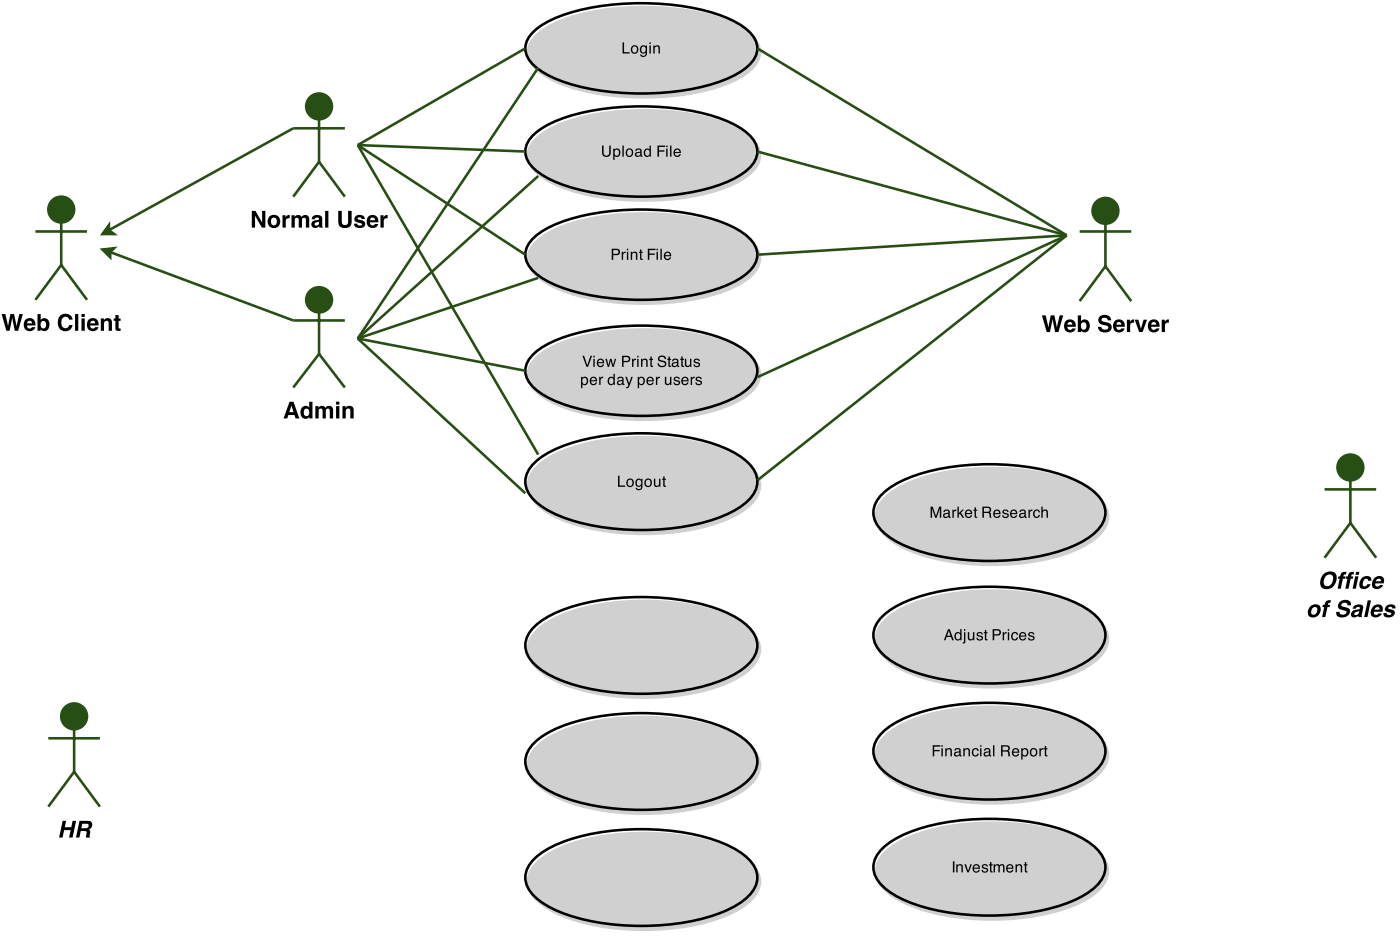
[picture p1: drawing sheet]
<svg xmlns="http://www.w3.org/2000/svg" width="210mm" height="140mm" viewBox="0 0 210 140" stroke-linecap="round" stroke-linejoin="round" font-family="sans-serif">
<circle cx="9.2" cy="31.4" r="1.93" fill="#274e13"/>
<g fill="none" stroke="#274e13" stroke-width=".39">
<path d="M5.3 34.6h7.7M9.2 33.3v6.4M9.2 39.7l-3.9 5.2M9.2 39.7l3.8 5.2"/>
<circle cx="9.2" cy="31.4" r="1.93"/>
</g>
<path d="M.2 47h.6l.4 1.8 .4-1.8h.5l.4 1.8 .4-1.8h.5l-.7 2.5h-.5l-.4-2-.4 2h-.4zM4.2 48.1l-.1 .3h.7a.37 .37 0 0 0-.2-.4 .37 .37 0 0 0-.4 .1zM3.8 47.9a.9 .9 0 0 1 1.1-.2 .9 .9 0 0 1 .4 1h-1.3a.4 .4 0 0 0 .3 .4 .4 .4 0 0 0 .5-.1h.5a.91 .91 0 0 1-1.2 .5 .91 .91 0 0 1-.5-1.2zM5.6 47h.5v.9a.75 .75 0 0 1 .9-.2 .75 .75 0 0 1 .4 .8 .77 .77 0 0 1-.4 .9 .77 .77 0 0 1-.9-.1v.2h-.5zM6.2 48.1a.57 .57 0 0 0-.1 .7 .57 .57 0 0 0 .6 .3 .58 .58 0 0 0 .2-.6 .58 .58 0 0 0-.6-.4zM9 47.3a1.09 1.09 0 0 1 1.1-.3 1.09 1.09 0 0 1 .8 .8h-.6a.58 .58 0 0 0-.6-.4 .58 .58 0 0 0-.5 .6 .72 .72 0 0 0 .1 .8 .72 .72 0 0 0 .8 .2l.2-.4h.6a1.13 1.13 0 0 1-1.3 .9 1.13 1.13 0 0 1-1-1.2l.1-.6zM11.2 47h.5v2.5h-.5zM12.2 47h.5v.4h-.5zM12.2 47.6h.5v1.9h-.5zM13.6 48.1l-.1 .3h.8a.37 .37 0 0 0-.3-.4 .37 .37 0 0 0-.4 .1zM13.3 47.9a.9 .9 0 0 1 1-.2 .9 .9 0 0 1 .5 1h-1.3a.4 .4 0 0 0 .3 .4 .4 .4 0 0 0 .4-.1h.5a.91 .91 0 0 1-1.2 .5 .91 .91 0 0 1-.5-1.2zM15.1 47.6h.5v.3a.65 .65 0 0 1 .7-.3 .65 .65 0 0 1 .5 .6v1.3h-.5v-1.1a.36 .36 0 0 0-.5-.4 .36 .36 0 0 0-.2 .5v1h-.5zM17.3 47.1h.5v.6h.3v.3h-.3v1.1h.3v.4h-.5a.33 .33 0 0 1-.3-.4v-1.1h-.3v-.3h.3z" fill-rule="evenodd" fill="#000"/>
<circle cx="11.1" cy="107.2" r="1.93" fill="#274e13"/>
<g fill="none" stroke="#274e13" stroke-width=".39">
<path d="M7.2 110.5h7.8M11.1 109.1v6.4M11.1 115.5l-3.9 5.2M11.1 115.5l3.9 5.2"/>
<circle cx="11.1" cy="107.2" r="1.93"/>
</g>
<path d="M9.4 122.8h.5l-.2 1h1l.2-1h.5l-.5 2.5h-.6l.3-1.1h-1l-.2 1.1h-.6zM12.3 123.3l-.1 .6a1.11 1.11 0 0 0 1-.1l.1-.4-.1-.1zM11.9 122.8h1.2a.66 .66 0 0 1 .7 .6 .66 .66 0 0 1-.5 .7 .76 .76 0 0 1 .1 1l.1 .2h-.6v-.9l-.8-.1-.2 1h-.5z" fill-rule="evenodd" fill="#000"/>
<circle cx="165.5" cy="31.5" r="1.93" fill="#274e13"/>
<g fill="none" stroke="#274e13" stroke-width=".39">
<path d="M161.6 34.6h7.7M165.5 33.5v6.3M165.5 39.8l-3.9 5.3M165.5 39.8l3.8 5.3"/>
<circle cx="165.5" cy="31.5" r="1.93"/>
</g>
<path d="M156 47.2h.5l.4 1.8 .4-1.8h.5l.4 1.8 .4-1.8h.5l-.7 2.5h-.5l-.4-2-.3 2h-.5zM159.9 48.3l-.1 .3h.7a.37 .37 0 0 0-.2-.4 .37 .37 0 0 0-.4 .1zM159.5 48a.9 .9 0 0 1 1.1-.1 .9 .9 0 0 1 .4 1h-1.2a.4 .4 0 0 0 .2 .4 .4 .4 0 0 0 .5-.2h.5a.91 .91 0 0 1-1.2 .6 .91 .91 0 0 1-.5-1.2zM161.3 47.2h.5v.9a.75 .75 0 0 1 .9-.2 .75 .75 0 0 1 .4 .8 .77 .77 0 0 1-.3 .9 .77 .77 0 0 1-1-.1v.2h-.5zM161.9 48.3a.57 .57 0 0 0-.1 .7 .57 .57 0 0 0 .6 .3 .58 .58 0 0 0 .2-.7 .58 .58 0 0 0-.6-.4zM164.6 47.3a1.04 1.04 0 0 1 1.7 .6h-.5a.5 .5 0 0 0-.4-.4 .5 .5 0 0 0-.5 .4l.1 .2 .7 .2a.77 .77 0 0 1 .7 .9 .77 .77 0 0 1-1 .6 .88 .88 0 0 1-1.1-.9h.5a.55 .55 0 0 0 .5 .4 .55 .55 0 0 0 .6-.3l-.1-.2a1.85 1.85 0 0 1-1.4-.7 .76 .76 0 0 1 .2-.8zM167.2 48.3l-.1 .3h.8a.37 .37 0 0 0-.3-.4 .37 .37 0 0 0-.4 .1zM166.8 48a.9 .9 0 0 1 1.1-.1 .9 .9 0 0 1 .5 1h-1.3a.4 .4 0 0 0 .3 .4 .4 .4 0 0 0 .4-.2h.5a.91 .91 0 0 1-1.2 .6 .91 .91 0 0 1-.5-1.2zM168.7 47.8h.4v.4a.59 .59 0 0 1 .6-.4v.5a.49 .49 0 0 0-.5 .5v.9h-.5zM169.8 47.8h.6l.4 1.4 .4-1.4h.5l-.7 1.9h-.5zM172.4 48.3l-.1 .3h.8a.37 .37 0 0 0-.3-.4 .37 .37 0 0 0-.4 .1zM172.1 48a.9 .9 0 0 1 1-.1 .9 .9 0 0 1 .5 1h-1.3a.4 .4 0 0 0 .3 .4 .4 .4 0 0 0 .4-.2h.5a.91 .91 0 0 1-1.1 .6 .91 .91 0 0 1-.6-1.2zM173.9 47.8h.4v.4a.59 .59 0 0 1 .7-.4v.5a.49 .49 0 0 0-.6 .5v.9h-.5z" fill-rule="evenodd" fill="#000"/>
<circle cx="202.1" cy="69.9" r="1.93" fill="#274e13"/>
<g fill="none" stroke="#274e13" stroke-width=".39">
<path d="M198.3 73.2h7.7M202.1 71.9v6.3M202.1 78.2l-3.8 5.3M202.1 78.2l3.9 5.3"/>
<circle cx="202.1" cy="69.9" r="1.93"/>
</g>
<g fill="#000">
<path d="M196.5 91a.58 .58 0 0 0 .1 1 .7 .7 0 0 0 .4-1.1h-.4zM196.2 90.7a.85 .85 0 0 1 1-.3 .85 .85 0 0 1 .5 1 1.09 1.09 0 0 1-1.8 .7 1.21 1.21 0 0 1 .3-1.4zM198.5 90l.3-.2h.4l-.1 .4a.26 .26 0 0 0-.2 0 .26 .26 0 0 0-.1 .3h.3l-.1 .3h-.3l-.3 1.5h-.5l.3-1.5h-.3l.1-.3h.3zM200.5 90.1a1.13 1.13 0 0 1 1.7 0v.5h-.5a.46 .46 0 0 0-.5-.4 .46 .46 0 0 0-.4 .4l.3 .2a.89 .89 0 0 1 1 .6 1.15 1.15 0 0 1-.8 1 1.15 1.15 0 0 1-1.3-.4v-.4h.5a.52 .52 0 0 0 .5 .4 .52 .52 0 0 0 .5-.5l-.6-.2a.63 .63 0 0 1-.6-.4 .63 .63 0 0 1 .2-.8zM202.8 91.7l-.1 .2a.46 .46 0 0 0 .6 0 .46 .46 0 0 0 .2-.5zM202.7 90.7a.88 .88 0 0 1 1.3 .1l-.2 1.3 .1 .2h-.6v-.2a.64 .64 0 0 1-1.1-.1 1.06 1.06 0 0 1 1.2-.8l.1-.2a.33 .33 0 0 0-.3-.2 .33 .33 0 0 0-.3 .3h-.5zM204.7 89.8h.5l-.5 2.5h-.5zM205.9 90.9l-.2 .3h.8a.33 .33 0 0 0-.2-.4 .33 .33 0 0 0-.4 .1zM205.6 90.7a.79 .79 0 0 1 1-.2 .79 .79 0 0 1 .3 1h-1.2v.3l.1 .2h.3l.2-.2h.5a.88 .88 0 0 1-1.3 .5 .88 .88 0 0 1-.1-1.4zM207.4 90.7a.88 .88 0 0 1 1.5 .1v.2h-.5a.28 .28 0 0 0-.3-.2 .28 .28 0 0 0-.3 .3 .84 .84 0 0 1 1 .7 1 1 0 0 1-1.7 .3v-.4h.5a.36 .36 0 0 0 .3 .3 .36 .36 0 0 0 .4-.2l-.7-.3a.44 .44 0 0 1-.3-.3 .44 .44 0 0 1 .1-.5z" fill-rule="evenodd"/>
<path d="M198.5 86.2a.97 .97 0 0 0 0 1.5 1.03 1.03 0 0 0 .9-.5 1.03 1.03 0 0 0 0-1.1l-.6-.1zM198 86a1.24 1.24 0 0 1 2 0 1.57 1.57 0 0 1-.4 1.7 1.57 1.57 0 0 1-1.6 .3 1.45 1.45 0 0 1 0-2zM200.8 85.7l.3-.1h.4l-.1 .4a.26 .26 0 0 0-.2 0 .26 .26 0 0 0-.1 .3h.3l-.1 .3h-.3l-.3 1.5h-.5l.3-1.5h-.2v-.3h.3zM202 85.7l.3-.1h.4l-.1 .4a.26 .26 0 0 0-.3 0 .26 .26 0 0 0-.1 .3h.4l-.1 .3h-.3l-.4 1.5h-.4l.3-1.5h-.3l.1-.3h.2zM203 85.6h.5l-.1 .4h-.5zM202.8 86.2h.5l-.4 1.9h-.4zM203.9 86.5a.81 .81 0 0 1 1.4 .2v.2h-.5a.36 .36 0 0 0-.4-.3 .36 .36 0 0 0-.3 .4l-.1 .2a.36 .36 0 0 0 .2 .5 .36 .36 0 0 0 .4-.3h.5a.97 .97 0 0 1-1.5 .5l-.1-.7zM206.1 86.7l-.2 .3h.8a.33 .33 0 0 0-.2-.4 .33 .33 0 0 0-.4 .1zM205.8 86.4a.79 .79 0 0 1 1-.1 .79 .79 0 0 1 .3 1h-1.3v.2l.2 .2h.3l.2-.2h.5a.88 .88 0 0 1-1.3 .5 .88 .88 0 0 1-.1-1.4z" fill-rule="evenodd"/>
</g>
<path d="M80 5.5a14.6 14.6 0 0 1 7.1-3.4 39.8 39.8 0 0 1 21.6 .9 9.7 9.7 0 0 1 4.6 3.3 2.98 2.98 0 0 1-.6 3.8 14.6 14.6 0 0 1-7 3.4 39.8 39.8 0 0 1-21.6-.9 9.7 9.7 0 0 1-4.6-3.2 2.98 2.98 0 0 1 .5-3.9z" fill="#d0d0d0"/>
<path d="M80 5.5a14.6 14.6 0 0 1 7.1-3.4 39.8 39.8 0 0 1 21.6 .9 9.7 9.7 0 0 1 4.6 3.3 2.98 2.98 0 0 1-.6 3.8 14.6 14.6 0 0 1-7 3.4 39.8 39.8 0 0 1-21.6-.9 9.7 9.7 0 0 1-4.6-3.2 2.98 2.98 0 0 1 .5-3.9z" fill="none" stroke="#d0d0d0" stroke-width=".39"/>
<path d="M79.6 5a14.6 14.6 0 0 1 7.1-3.5 39.8 39.8 0 0 1 21.6 1 9.7 9.7 0 0 1 4.6 3.2 2.98 2.98 0 0 1-.6 3.8 14.6 14.6 0 0 1-7 3.4 39.8 39.8 0 0 1-21.6-.9 9.7 9.7 0 0 1-4.6-3.2 2.98 2.98 0 0 1 .5-3.8z" fill="none" stroke="#000" stroke-width=".39"/>
<path d="M93.2 6.3h.2v1.5h.8v.2h-1zM94.7 7.1v.1a.41 .41 0 0 0 .3 .7 .41 .41 0 0 0 .3-.7 .33 .33 0 0 0-.2-.3 .33 .33 0 0 0-.4 .2zM94.6 6.9a.59 .59 0 0 1 .8 .1 .59 .59 0 0 1-.1 .9 .59 .59 0 0 1-.8-.1l-.1-.6zM95.9 6.9a.45 .45 0 0 1 .7 .1v-.2h.2v1.1a.53 .53 0 0 1-.4 .6 .53 .53 0 0 1-.6-.3h.2l.3 .2a.38 .38 0 0 0 .3-.6 .52 .52 0 0 1-.7 .1 .52 .52 0 0 1-.1-.7zM96.1 7a.44 .44 0 0 0-.1 .5 .44 .44 0 0 0 .5 .3 .44 .44 0 0 0 .2-.5 .44 .44 0 0 0-.6-.3zM97.2 6.8h.2v1.2h-.2zM97.2 6.3h.2v.3h-.2zM97.8 6.8h.2v.2a.43 .43 0 0 1 .5-.2 .43 .43 0 0 1 .3 .4v.8h-.2v-.8a.3 .3 0 0 0-.4-.2 .3 .3 0 0 0-.2 .4v.6h-.2z" fill-rule="evenodd" fill="#000"/>
<path d="M80 21a14.6 14.6 0 0 1 7.1-3.5 39.8 39.8 0 0 1 21.6 1 9.7 9.7 0 0 1 4.6 3.2 2.98 2.98 0 0 1-.6 3.8 14.6 14.6 0 0 1-7 3.5 39.8 39.8 0 0 1-21.6-1 9.7 9.7 0 0 1-4.6-3.2 2.98 2.98 0 0 1 .5-3.8z" fill="#d0d0d0"/>
<path d="M80 21a14.6 14.6 0 0 1 7.1-3.5 39.8 39.8 0 0 1 21.6 1 9.7 9.7 0 0 1 4.6 3.2 2.98 2.98 0 0 1-.6 3.8 14.6 14.6 0 0 1-7 3.5 39.8 39.8 0 0 1-21.6-1 9.7 9.7 0 0 1-4.6-3.2 2.98 2.98 0 0 1 .5-3.8z" fill="none" stroke="#d0d0d0" stroke-width=".39"/>
<path d="M79.6 20.4a14.6 14.6 0 0 1 7.1-3.4 39.8 39.8 0 0 1 21.6 .9 9.7 9.7 0 0 1 4.6 3.2 2.98 2.98 0 0 1-.6 3.8 14.6 14.6 0 0 1-7 3.5 39.8 39.8 0 0 1-21.6-1 9.7 9.7 0 0 1-4.6-3.2 2.98 2.98 0 0 1 .5-3.8z" fill="none" stroke="#000" stroke-width=".39"/>
<path d="M90.1 21.8h.2v1a.43 .43 0 0 0 .5 .5 .43 .43 0 0 0 .4-.5v-1h.2v.9a.66 .66 0 0 1-.6 .8 .66 .66 0 0 1-.7-.8zM92.1 22.4a.47 .47 0 0 0-.1 .6 .47 .47 0 0 0 .4 .3 .45 .45 0 0 0 .2-.6 .45 .45 0 0 0-.5-.3zM91.8 22.2h.2v.2a.53 .53 0 0 1 .7-.1 .53 .53 0 0 1 .1 .8 .47 .47 0 0 1-.3 .4 .47 .47 0 0 1-.5-.2v.6h-.2zM93.2 21.8h.2v1.6h-.2zM93.9 22.5v.2a.41 .41 0 0 0 .3 .6 .41 .41 0 0 0 .4-.6 .33 .33 0 0 0-.3-.3 .33 .33 0 0 0-.4 .1zM93.8 22.4a.59 .59 0 0 1 .8 .1 .59 .59 0 0 1 0 .8 .59 .59 0 0 1-.9-.1v-.5zM95.3 23l-.1 .1a.31 .31 0 0 0 .5 .2 .31 .31 0 0 0 .1-.5zM95.2 22.3l.4-.1a.39 .39 0 0 1 .4 .3v.8h.2v.1l-.1 .1a.34 .34 0 0 0-.6 0 .37 .37 0 0 1-.5-.3 .37 .37 0 0 1 .4-.4l.4-.1a.27 .27 0 0 0-.2-.3 .27 .27 0 0 0-.3 .2h-.2zM96.7 22.5l-.1 .4a.34 .34 0 0 0 .2 .4 .34 .34 0 0 0 .4-.3v-.2a.35 .35 0 0 0-.4-.4zM96.6 22.3l.4-.1 .2 .2v-.6h.2v1.6h-.2v-.1a.53 .53 0 0 1-.7 .1 .53 .53 0 0 1-.1-.7zM98.4 21.8h1.2v.2h-1v.5h.9v.2h-.9v.7h-.2zM99.7 22.2h.2v1.2h-.2zM99.7 21.8h.2v.2h-.2zM100.3 21.8h.2v1.6h-.2zM101 22.4a.55 .55 0 0 1 .6-.1 .55 .55 0 0 1 .3 .6h-.9a.35 .35 0 0 0 .3 .4 .35 .35 0 0 0 .4-.2h.2a.59 .59 0 0 1-.9 .3 .59 .59 0 0 1-.1-.9zM101.1 22.5l-.1 .2h.7v-.1a.32 .32 0 0 0-.6-.1z" fill-rule="evenodd" fill="#000"/>
<path d="M80 36.4a14.6 14.6 0 0 1 7.1-3.4 39.8 39.8 0 0 1 21.6 .9 9.7 9.7 0 0 1 4.6 3.2 2.98 2.98 0 0 1-.6 3.9 14.6 14.6 0 0 1-7 3.4 39.8 39.8 0 0 1-21.6-.9 9.7 9.7 0 0 1-4.6-3.3 2.98 2.98 0 0 1 .5-3.8z" fill="#d0d0d0"/>
<path d="M80 36.4a14.6 14.6 0 0 1 7.1-3.4 39.8 39.8 0 0 1 21.6 .9 9.7 9.7 0 0 1 4.6 3.2 2.98 2.98 0 0 1-.6 3.9 14.6 14.6 0 0 1-7 3.4 39.8 39.8 0 0 1-21.6-.9 9.7 9.7 0 0 1-4.6-3.3 2.98 2.98 0 0 1 .5-3.8z" fill="none" stroke="#d0d0d0" stroke-width=".39"/>
<path d="M79.6 35.8a14.6 14.6 0 0 1 7.1-3.4 39.8 39.8 0 0 1 21.6 .9 9.7 9.7 0 0 1 4.6 3.3 2.98 2.98 0 0 1-.6 3.8 14.6 14.6 0 0 1-7 3.4 39.8 39.8 0 0 1-21.6-.9 9.7 9.7 0 0 1-4.6-3.2 2.98 2.98 0 0 1 .5-3.9z" fill="none" stroke="#000" stroke-width=".39"/>
<path d="M91.6 37.2h.7a.48 .48 0 0 1 .5 .5 .48 .48 0 0 1-.5 .5h-.5v.7h-.2zM91.8 37.4v.6h.4a.29 .29 0 0 0 .4-.3 .29 .29 0 0 0-.4-.3zM93.1 37.7h.2v.2l.2-.2 .2-.1v.3a.32 .32 0 0 0-.4 .3v.7h-.2zM93.8 37.7h.2v1.2h-.2zM93.8 37.2h.2v.3h-.2zM94.4 37.7h.2v.1a.43 .43 0 0 1 .5-.1 .43 .43 0 0 1 .3 .4v.8h-.2v-.8a.3 .3 0 0 0-.4-.3 .3 .3 0 0 0-.2 .4v.7h-.2zM95.8 37.3h.2v.4h.2v.1h-.2v.8l.2 .1v.2a.29 .29 0 0 1-.4-.3v-.8h-.2v-.1h.2zM97 37.2h1.1v.2h-.9v.5h.8v.2h-.8v.8h-.2zM98.3 37.7h.2v1.2h-.2zM98.3 37.2h.2v.3h-.2zM98.9 37.2h.2v1.7h-.2zM99.5 37.8a.55 .55 0 0 1 .7-.1 .55 .55 0 0 1 .3 .6h-.9a.35 .35 0 0 0 .2 .4 .35 .35 0 0 0 .4-.2h.2a.59 .59 0 0 1-.8 .4 .59 .59 0 0 1-.2-.9zM99.7 37.9l-.1 .3h.7l-.1-.1a.32 .32 0 0 0-.5-.2z" fill-rule="evenodd" fill="#000"/>
<path d="M80 53.8a14.6 14.6 0 0 1 7.1-3.4 39.8 39.8 0 0 1 21.6 .9 9.7 9.7 0 0 1 4.6 3.2 2.98 2.98 0 0 1-.6 3.8 14.6 14.6 0 0 1-7 3.5 39.8 39.8 0 0 1-21.6-1 9.7 9.7 0 0 1-4.6-3.2 2.98 2.98 0 0 1 .5-3.8z" fill="#d0d0d0"/>
<path d="M80 53.8a14.6 14.6 0 0 1 7.1-3.4 39.8 39.8 0 0 1 21.6 .9 9.7 9.7 0 0 1 4.6 3.2 2.98 2.98 0 0 1-.6 3.8 14.6 14.6 0 0 1-7 3.5 39.8 39.8 0 0 1-21.6-1 9.7 9.7 0 0 1-4.6-3.2 2.98 2.98 0 0 1 .5-3.8z" fill="none" stroke="#d0d0d0" stroke-width=".39"/>
<path d="M79.6 53.2a14.6 14.6 0 0 1 7.1-3.4 39.8 39.8 0 0 1 21.6 .9 9.7 9.7 0 0 1 4.6 3.2 2.98 2.98 0 0 1-.6 3.9 14.6 14.6 0 0 1-7 3.4 39.8 39.8 0 0 1-21.6-.9 9.7 9.7 0 0 1-4.6-3.3 2.98 2.98 0 0 1 .5-3.8z" fill="none" stroke="#000" stroke-width=".39"/>
<g fill="#000">
<path d="M87.2 53.2h.2l.5 1.4 .5-1.4h.2l-.6 1.7h-.2zM88.8 53.7h.2v1.2h-.2zM88.8 53.2h.2v.3h-.2zM89.5 53.8a.55 .55 0 0 1 .7-.1 .55 .55 0 0 1 .2 .7h-.9a.35 .35 0 0 0 .3 .4 .35 .35 0 0 0 .4-.3h.2a.59 .59 0 0 1-.8 .4 .59 .59 0 0 1-.2-.9zM89.6 53.9l-.1 .3h.7v-.1a.32 .32 0 0 0-.6-.2zM90.6 53.7h.2l.3 .9 .2-.9h.2l.3 .9 .2-.9h.2l-.3 1.2h-.2l-.3-.9-.2 .9h-.2zM93.1 53.2h.8a.48 .48 0 0 1 .4 .5 .48 .48 0 0 1-.4 .5h-.6v.7h-.2zM93.3 53.4v.6h.5a.29 .29 0 0 0 .3-.3 .29 .29 0 0 0-.3-.3zM94.6 53.7h.2v.2l.2-.2h.2v.2a.32 .32 0 0 0-.4 .3v.7h-.2zM95.4 53.7h.2v1.2h-.2zM95.4 53.2h.2v.3h-.2zM96 53.7h.1v.2a.43 .43 0 0 1 .5-.2 .43 .43 0 0 1 .3 .4v.8h-.2v-.8a.3 .3 0 0 0-.3-.2 .3 .3 0 0 0-.2 .4v.6h-.2zM97.3 53.3h.2v.4h.2v.2h-.2v.7l.2 .1v.2a.29 .29 0 0 1-.4-.2v-.8h-.1v-.2h.1zM98.6 53.3a.65 .65 0 0 1 1.1 .4h-.2a.39 .39 0 0 0-.4-.3 .39 .39 0 0 0-.4 .4l.4 .1a.52 .52 0 0 1 .6 .6 .52 .52 0 0 1-.6 .4h-.4l-.2-.2-.1-.3h.2a.44 .44 0 0 0 .5 .4 .44 .44 0 0 0 .4-.4l-.6-.3a.44 .44 0 0 1-.4-.3 .44 .44 0 0 1 .1-.5zM100 53.3h.3v.4h.1v.2h-.1v.7l.1 .1v.2a.29 .29 0 0 1-.4-.2v-.8h-.1v-.2h.1zM100.8 54.5l-.1 .1a.31 .31 0 0 0 .5 .1 .31 .31 0 0 0 .1-.4zM100.7 53.7h.4a.39 .39 0 0 1 .4 .3v.7l.2 .1v.1h-.1a.34 .34 0 0 0-.6 0 .37 .37 0 0 1-.5-.3 .37 .37 0 0 1 .4-.4l.4-.1a.27 .27 0 0 0-.2-.3 .27 .27 0 0 0-.3 .3h-.2zM102 53.3h.2v.4h.2v.2h-.2v.7l.2 .1v.2a.29 .29 0 0 1-.4-.2v-.8h-.2v-.2h.2zM102.5 53.7h.2v.9l.2 .1a.39 .39 0 0 0 .4-.4v-.6h.2v1.2h-.2v-.2a.42 .42 0 0 1-.5 .2 .42 .42 0 0 1-.3-.4zM103.9 53.8l.4-.1h.3l.1 .3h-.1a.26 .26 0 0 0-.3-.2 .26 .26 0 0 0-.3 .3h.1a.57 .57 0 0 1 .7 .6 .53 .53 0 0 1-.6 .2 .53 .53 0 0 1-.4-.4h.2a.29 .29 0 0 0 .3 .3 .29 .29 0 0 0 .3-.3h-.1a.58 .58 0 0 1-.6-.6z" fill-rule="evenodd"/>
<path d="M87.3 56.6a.47 .47 0 0 0-.1 .5 .47 .47 0 0 0 .4 .3 .45 .45 0 0 0 .2-.5 .45 .45 0 0 0-.5-.3zM87 56.4h.2v.2a.53 .53 0 0 1 .7-.1 .53 .53 0 0 1 .1 .7 .47 .47 0 0 1-.3 .4 .47 .47 0 0 1-.5-.1v.6h-.2zM88.4 56.5a.55 .55 0 0 1 .7-.1 .55 .55 0 0 1 .3 .7h-.9a.35 .35 0 0 0 .2 .4 .35 .35 0 0 0 .5-.3h.2a.59 .59 0 0 1-.9 .4 .59 .59 0 0 1-.2-.9zM88.6 56.6l-.1 .3h.7l-.1-.1a.32 .32 0 0 0-.5-.2zM89.7 56.4h.2v.2l.2-.2h.2v.2a.32 .32 0 0 0-.4 .3v.7h-.2zM91.3 56.7l-.1 .3a.34 .34 0 0 0 .2 .4 .34 .34 0 0 0 .4-.2v-.2a.35 .35 0 0 0-.4-.4zM91.2 56.5l.4-.1 .2 .1v-.6h.2v1.7h-.2v-.2a.53 .53 0 0 1-.7 .1 .53 .53 0 0 1-.1-.7zM92.6 57.2l-.1 .1a.31 .31 0 0 0 .5 .1 .31 .31 0 0 0 .1-.4zM92.5 56.4h.4a.39 .39 0 0 1 .4 .3v.7l.2 .1v.1h-.1a.34 .34 0 0 0-.6 0 .37 .37 0 0 1-.5-.3 .37 .37 0 0 1 .4-.4l.4-.1a.27 .27 0 0 0-.2-.3 .27 .27 0 0 0-.3 .3h-.2zM93.6 56.4h.2l.4 1 .3-1h.2l-.5 1.3a.4 .4 0 0 1-.5 .4v-.2h.2l.2-.3zM95.8 56.6a.47 .47 0 0 0-.2 .5 .47 .47 0 0 0 .5 .3 .45 .45 0 0 0 .2-.5 .45 .45 0 0 0-.5-.3zM95.5 56.4h.2v.2a.53 .53 0 0 1 .7-.1 .53 .53 0 0 1 .1 .7 .47 .47 0 0 1-.3 .4 .47 .47 0 0 1-.5-.1v.6h-.2zM96.9 56.5a.55 .55 0 0 1 .7-.1 .55 .55 0 0 1 .3 .7h-.9a.35 .35 0 0 0 .2 .4 .35 .35 0 0 0 .4-.3h.2a.59 .59 0 0 1-.8 .4 .59 .59 0 0 1-.2-.9zM97.1 56.6l-.1 .3h.6v-.1a.32 .32 0 0 0-.5-.2zM98.2 56.4h.2v.2l.2-.2h.2v.2a.32 .32 0 0 0-.4 .3v.7h-.2zM99.5 56.4h.2v.9l.3 .2a.39 .39 0 0 0 .3-.5v-.6h.2v1.2h-.2v-.2a.42 .42 0 0 1-.5 .2 .42 .42 0 0 1-.3-.4zM101 56.5l.3-.1h.3l.2 .3h-.2a.26 .26 0 0 0-.3-.2 .26 .26 0 0 0-.2 .3 .57 .57 0 0 1 .7 .6 .53 .53 0 0 1-.6 .2 .53 .53 0 0 1-.4-.4h.2a.29 .29 0 0 0 .3 .3 .29 .29 0 0 0 .3-.3h-.1a.58 .58 0 0 1-.6-.6zM102.1 56.5a.55 .55 0 0 1 .7-.1 .55 .55 0 0 1 .3 .7h-.9a.35 .35 0 0 0 .2 .4 .35 .35 0 0 0 .5-.3h.2a.59 .59 0 0 1-.9 .4 .59 .59 0 0 1-.2-.9zM102.3 56.6l-.1 .3h.7l-.1-.1a.32 .32 0 0 0-.5-.2zM103.4 56.4h.2v.2l.2-.2h.2v.2a.32 .32 0 0 0-.4 .3v.7h-.2zM104.2 56.5l.4-.1h.3l.1 .3h-.2a.26 .26 0 0 0-.2-.2 .26 .26 0 0 0-.3 .3h.1a.57 .57 0 0 1 .6 .6 .53 .53 0 0 1-.5 .2 .53 .53 0 0 1-.4-.4h.2a.29 .29 0 0 0 .3 .3 .29 .29 0 0 0 .3-.3h-.1a.58 .58 0 0 1-.7-.6z" fill-rule="evenodd"/>
</g>
<path d="M80.6 69.7a16.4 16.4 0 0 1 7-3.3 37.8 37.8 0 0 1 20.4 .9 9.7 9.7 0 0 1 5.3 3.8 3.6 3.6 0 0 1-1.1 4.5 16.4 16.4 0 0 1-7.1 3.3 37.8 37.8 0 0 1-20.4-.9 9.7 9.7 0 0 1-5.3-3.8 3.6 3.6 0 0 1 1.2-4.5z" fill="#d0d0d0"/>
<path d="M80.6 69.7a16.4 16.4 0 0 1 7-3.3 37.8 37.8 0 0 1 20.4 .9 9.7 9.7 0 0 1 5.3 3.8 3.6 3.6 0 0 1-1.1 4.5 16.4 16.4 0 0 1-7.1 3.3 37.8 37.8 0 0 1-20.4-.9 9.7 9.7 0 0 1-5.3-3.8 3.6 3.6 0 0 1 1.2-4.5z" fill="none" stroke="#d0d0d0" stroke-width=".39"/>
<path d="M80.2 69.1a16.4 16.4 0 0 1 7-3.3 37.8 37.8 0 0 1 20.4 .9 9.7 9.7 0 0 1 5.4 3.8 3.6 3.6 0 0 1-1.2 4.6 16.4 16.4 0 0 1-7 3.2 37.8 37.8 0 0 1-20.4-.9 9.7 9.7 0 0 1-5.4-3.8 3.6 3.6 0 0 1 1.2-4.5z" fill="none" stroke="#000" stroke-width=".39"/>
<path d="M92.5 71.2h.2v1.4h.9v.2h-1.1zM94 71.9v.2a.41 .41 0 0 0 .3 .6 .41 .41 0 0 0 .3-.6 .33 .33 0 0 0-.2-.3 .33 .33 0 0 0-.4 .1zM93.9 71.8a.59 .59 0 0 1 .8 .1 .59 .59 0 0 1 0 .8 .59 .59 0 0 1-.9-.1v-.5zM95.2 71.8a.45 .45 0 0 1 .8 0v-.2h.2v1.1a.53 .53 0 0 1-.4 .6 .53 .53 0 0 1-.7-.3h.2l.3 .2a.38 .38 0 0 0 .4-.5 .52 .52 0 0 1-.7 .1 .52 .52 0 0 1-.2-.7zM95.5 71.8a.44 .44 0 0 0-.2 .6 .44 .44 0 0 0 .5 .2 .44 .44 0 0 0 .2-.5 .44 .44 0 0 0-.5-.3zM96.7 71.9v.2a.41 .41 0 0 0 .3 .6 .41 .41 0 0 0 .4-.6 .33 .33 0 0 0-.3-.3 .33 .33 0 0 0-.4 .1zM96.6 71.8a.59 .59 0 0 1 .8 .1 .59 .59 0 0 1 0 .8 .59 .59 0 0 1-.9-.1v-.5zM97.9 71.6h.2v.9l.2 .2a.39 .39 0 0 0 .3-.5v-.6h.3v1.2h-.2v-.1a.42 .42 0 0 1-.5 .2 .42 .42 0 0 1-.3-.4zM99.3 71.3h.2v.3h.2v.2h-.2v.8l.2 .1v.1a.29 .29 0 0 1-.4-.2v-.8h-.2v-.2h.2z" fill-rule="evenodd" fill="#000"/>
<path d="M80.6 94.2a16.4 16.4 0 0 1 7-3.3 37.8 37.8 0 0 1 20.4 .9 9.7 9.7 0 0 1 5.3 3.8 3.6 3.6 0 0 1-1.1 4.5 16.4 16.4 0 0 1-7.1 3.3 37.8 37.8 0 0 1-20.4-.9 9.7 9.7 0 0 1-5.3-3.8 3.6 3.6 0 0 1 1.2-4.5z" fill="#d0d0d0"/>
<path d="M80.6 94.2a16.4 16.4 0 0 1 7-3.3 37.8 37.8 0 0 1 20.4 .9 9.7 9.7 0 0 1 5.3 3.8 3.6 3.6 0 0 1-1.1 4.5 16.4 16.4 0 0 1-7.1 3.3 37.8 37.8 0 0 1-20.4-.9 9.7 9.7 0 0 1-5.3-3.8 3.6 3.6 0 0 1 1.2-4.5z" fill="none" stroke="#d0d0d0" stroke-width=".39"/>
<path d="M80.2 93.6a16.4 16.4 0 0 1 7-3.3 37.8 37.8 0 0 1 20.4 .9 9.7 9.7 0 0 1 5.4 3.8 3.6 3.6 0 0 1-1.2 4.6 16.4 16.4 0 0 1-7 3.2 37.8 37.8 0 0 1-20.4-.9 9.7 9.7 0 0 1-5.4-3.8 3.6 3.6 0 0 1 1.2-4.5z" fill="none" stroke="#000" stroke-width=".39"/>
<path d="M80.6 111.5a16.4 16.4 0 0 1 7-3.2 37.8 37.8 0 0 1 20.4 .8 9.7 9.7 0 0 1 5.3 3.9 3.6 3.6 0 0 1-1.1 4.5 16.4 16.4 0 0 1-7.1 3.3 37.8 37.8 0 0 1-20.4-.9 9.7 9.7 0 0 1-5.3-3.8 3.6 3.6 0 0 1 1.2-4.6z" fill="#d0d0d0"/>
<path d="M80.6 111.5a16.4 16.4 0 0 1 7-3.2 37.8 37.8 0 0 1 20.4 .8 9.7 9.7 0 0 1 5.3 3.9 3.6 3.6 0 0 1-1.1 4.5 16.4 16.4 0 0 1-7.1 3.3 37.8 37.8 0 0 1-20.4-.9 9.7 9.7 0 0 1-5.3-3.8 3.6 3.6 0 0 1 1.2-4.6z" fill="none" stroke="#d0d0d0" stroke-width=".39"/>
<path d="M80.2 111a16.4 16.4 0 0 1 7-3.3 37.8 37.8 0 0 1 20.4 .9 9.7 9.7 0 0 1 5.4 3.8 3.6 3.6 0 0 1-1.2 4.5 16.4 16.4 0 0 1-7 3.3 37.8 37.8 0 0 1-20.4-.9 9.7 9.7 0 0 1-5.4-3.8 3.6 3.6 0 0 1 1.2-4.5z" fill="none" stroke="#000" stroke-width=".39"/>
<path d="M80.6 128.9a16.4 16.4 0 0 1 7-3.3 37.8 37.8 0 0 1 20.4 .9 9.7 9.7 0 0 1 5.3 3.8 3.6 3.6 0 0 1-1.1 4.6 16.4 16.4 0 0 1-7.1 3.2 37.8 37.8 0 0 1-20.4-.8 9.7 9.7 0 0 1-5.3-3.9 3.6 3.6 0 0 1 1.2-4.5z" fill="#d0d0d0"/>
<path d="M80.6 128.9a16.4 16.4 0 0 1 7-3.3 37.8 37.8 0 0 1 20.4 .9 9.7 9.7 0 0 1 5.3 3.8 3.6 3.6 0 0 1-1.1 4.6 16.4 16.4 0 0 1-7.1 3.2 37.8 37.8 0 0 1-20.4-.8 9.7 9.7 0 0 1-5.3-3.9 3.6 3.6 0 0 1 1.2-4.5z" fill="none" stroke="#d0d0d0" stroke-width=".39"/>
<path d="M80.2 128.3a16.4 16.4 0 0 1 7-3.2 37.8 37.8 0 0 1 20.4 .8 9.7 9.7 0 0 1 5.4 3.9 3.6 3.6 0 0 1-1.2 4.5 16.4 16.4 0 0 1-7 3.3 37.8 37.8 0 0 1-20.4-.9 9.7 9.7 0 0 1-5.4-3.8 3.6 3.6 0 0 1 1.2-4.6z" fill="none" stroke="#000" stroke-width=".39"/>
<path d="M132.7 74.3a16.4 16.4 0 0 1 7-3.3 37.8 37.8 0 0 1 20.4 .9 9.7 9.7 0 0 1 5.3 3.8 3.6 3.6 0 0 1-1.1 4.6 16.4 16.4 0 0 1-7.1 3.2 37.8 37.8 0 0 1-20.4-.8 9.7 9.7 0 0 1-5.3-3.9 3.6 3.6 0 0 1 1.2-4.5z" fill="#d0d0d0"/>
<path d="M132.7 74.3a16.4 16.4 0 0 1 7-3.3 37.8 37.8 0 0 1 20.4 .9 9.7 9.7 0 0 1 5.3 3.8 3.6 3.6 0 0 1-1.1 4.6 16.4 16.4 0 0 1-7.1 3.2 37.8 37.8 0 0 1-20.4-.8 9.7 9.7 0 0 1-5.3-3.9 3.6 3.6 0 0 1 1.2-4.5z" fill="none" stroke="#d0d0d0" stroke-width=".39"/>
<path d="M132.3 73.7a16.4 16.4 0 0 1 7-3.2 37.8 37.8 0 0 1 20.4 .8 9.7 9.7 0 0 1 5.4 3.8 3.6 3.6 0 0 1-1.2 4.6 16.4 16.4 0 0 1-7 3.2 37.8 37.8 0 0 1-20.4-.8 9.7 9.7 0 0 1-5.4-3.8 3.6 3.6 0 0 1 1.2-4.6z" fill="none" stroke="#000" stroke-width=".39"/>
<path d="M139.3 75.8h.3l.5 1.4 .5-1.4h.3v1.7h-.2v-1.4l-.5 1.4h-.2l-.5-1.4v1.4h-.2zM141.4 77v.1a.31 .31 0 0 0 .4 .2 .31 .31 0 0 0 .1-.4zM141.4 76.3l.3-.1a.39 .39 0 0 1 .5 .4v.7h.1v.2h-.1a.34 .34 0 0 0-.5 0 .37 .37 0 0 1-.6-.3 .37 .37 0 0 1 .4-.4l.4-.1a.27 .27 0 0 0-.2-.3 .27 .27 0 0 0-.3 .2h-.2zM142.6 76.3h.1v.2l.3-.2 .1-.1v.3a.32 .32 0 0 0-.3 .3v.7h-.2zM143.3 75.8h.2v1l.5-.5h.3l-.5 .4 .5 .8h-.2l-.4-.6-.2 .1v.5h-.2zM144.6 76.4a.55 .55 0 0 1 .6-.1 .55 .55 0 0 1 .3 .6h-.9a.35 .35 0 0 0 .3 .4 .35 .35 0 0 0 .4-.2h.2a.59 .59 0 0 1-.8 .4 .59 .59 0 0 1-.2-1zM144.7 76.5l-.1 .3h.7v-.1a.32 .32 0 0 0-.6-.2zM145.9 75.9h.2v.4h.2v.1h-.2v.8l.2 .1v.2a.29 .29 0 0 1-.4-.3v-.8h-.2v-.1h.2zM147.3 76v.6h.5a.29 .29 0 0 0 .3-.3 .29 .29 0 0 0-.3-.3zM147 75.8a1.43 1.43 0 0 1 1.3 .2v.4l-.2 .3 .2 .1 .1 .7h-.3v-.6l-.3-.1h-.5v.7h-.3zM148.8 76.4a.55 .55 0 0 1 .7-.1 .55 .55 0 0 1 .3 .6h-.9a.35 .35 0 0 0 .2 .4 .35 .35 0 0 0 .4-.2h.2a.59 .59 0 0 1-.8 .4 .59 .59 0 0 1-.2-1zM149 76.5l-.1 .3h.7l-.1-.1a.32 .32 0 0 0-.5-.2zM150.2 76.3l.3-.1 .3 .1 .2 .3h-.2a.26 .26 0 0 0-.3-.2 .26 .26 0 0 0-.2 .2v.1a.57 .57 0 0 1 .7 .6 .53 .53 0 0 1-.6 .2 .53 .53 0 0 1-.4-.4h.2a.29 .29 0 0 0 .3 .2 .29 .29 0 0 0 .3-.2l-.1-.1a.58 .58 0 0 1-.6-.5zM151.3 76.4a.55 .55 0 0 1 .7-.1 .55 .55 0 0 1 .3 .6h-.9a.35 .35 0 0 0 .2 .4 .35 .35 0 0 0 .5-.2h.2a.59 .59 0 0 1-.9 .4 .59 .59 0 0 1-.2-1zM151.5 76.5l-.1 .3h.7l-.1-.1a.32 .32 0 0 0-.5-.2zM152.8 77l-.1 .1a.31 .31 0 0 0 .5 .2 .31 .31 0 0 0 .1-.4zM152.7 76.3l.4-.1a.39 .39 0 0 1 .4 .4v.7h.2v.2h-.1a.34 .34 0 0 0-.6 0 .37 .37 0 0 1-.5-.3 .37 .37 0 0 1 .4-.4l.4-.1a.27 .27 0 0 0-.2-.3 .27 .27 0 0 0-.3 .2h-.2zM153.9 76.3h.2v.2l.3-.2 .1-.1v.3a.32 .32 0 0 0-.4 .3v.7h-.2zM154.8 76.4l.4-.2a.44 .44 0 0 1 .5 .5h-.2l-.1-.2a.45 .45 0 0 0-.6 .2 .45 .45 0 0 0 .2 .6h.3l.2-.3h.2a.54 .54 0 0 1-.7 .5 .54 .54 0 0 1-.4-.8zM155.9 75.8h.2v.6a.43 .43 0 0 1 .5-.1 .43 .43 0 0 1 .3 .4v.8h-.3v-.9l-.2-.2-.3 .2v.9h-.2z" fill-rule="evenodd" fill="#000"/>
<path d="M132.7 92.6a16.4 16.4 0 0 1 7-3.2 37.8 37.8 0 0 1 20.4 .8 9.7 9.7 0 0 1 5.3 3.9 3.6 3.6 0 0 1-1.1 4.5 16.4 16.4 0 0 1-7.1 3.3 37.8 37.8 0 0 1-20.4-.9 9.7 9.7 0 0 1-5.3-3.8 3.6 3.6 0 0 1 1.2-4.6z" fill="#d0d0d0"/>
<path d="M132.7 92.6a16.4 16.4 0 0 1 7-3.2 37.8 37.8 0 0 1 20.4 .8 9.7 9.7 0 0 1 5.3 3.9 3.6 3.6 0 0 1-1.1 4.5 16.4 16.4 0 0 1-7.1 3.3 37.8 37.8 0 0 1-20.4-.9 9.7 9.7 0 0 1-5.3-3.8 3.6 3.6 0 0 1 1.2-4.6z" fill="none" stroke="#d0d0d0" stroke-width=".39"/>
<path d="M132.3 92a16.4 16.4 0 0 1 7-3.2 37.8 37.8 0 0 1 20.4 .9 9.7 9.7 0 0 1 5.4 3.8 3.6 3.6 0 0 1-1.2 4.5 16.4 16.4 0 0 1-7 3.3 37.8 37.8 0 0 1-20.4-.9 9.7 9.7 0 0 1-5.4-3.8 3.6 3.6 0 0 1 1.2-4.6z" fill="none" stroke="#000" stroke-width=".39"/>
<path d="M142 94.4l-.2 .7h.5zM141.9 94.1h.3l.6 1.7h-.3l-.2-.5h-.6l-.2 .5h-.2zM143.2 94.9l-.1 .3a.34 .34 0 0 0 .2 .4 .34 .34 0 0 0 .4-.2v-.2a.35 .35 0 0 0-.4-.4zM143.1 94.7l.4-.1 .2 .1v-.6h.2v1.7h-.2v-.2a.53 .53 0 0 1-.7 .1 .53 .53 0 0 1-.1-.6zM144.3 94.1h.2v.3h-.2zM144.3 94.6h.2v1.5l-.2 .2h-.2v-.2l.2-.1zM144.9 94.6h.2v.9l.2 .2a.39 .39 0 0 0 .3-.5v-.6h.2v1.2h-.2v-.2a.42 .42 0 0 1-.4 .2 .42 .42 0 0 1-.3-.4zM146.3 94.7l.3-.1h.3l.2 .3h-.2a.26 .26 0 0 0-.3-.2 .26 .26 0 0 0-.2 .3h.1a.57 .57 0 0 1 .6 .6 .53 .53 0 0 1-.5 .2 .53 .53 0 0 1-.5-.4h.2a.29 .29 0 0 0 .3 .3 .29 .29 0 0 0 .3-.3 .58 .58 0 0 1-.7-.6zM147.4 94.3h.2v.3h.2v.2h-.2v.7l.2 .1v.2a.29 .29 0 0 1-.4-.2v-.8h-.1v-.2h.1zM148.6 94.1h.7a.48 .48 0 0 1 .5 .5 .48 .48 0 0 1-.5 .5h-.5v.7h-.2zM148.8 94.3v.6h.5a.29 .29 0 0 0 .3-.3 .29 .29 0 0 0-.3-.3zM150.1 94.6h.2v.2l.2-.2h.2v.2a.32 .32 0 0 0-.4 .3v.7h-.2zM150.8 94.6h.3v1.2h-.3zM150.8 94.1h.3v.3h-.3zM151.5 94.7l.4-.1a.44 .44 0 0 1 .5 .4h-.2l-.1-.2a.45 .45 0 0 0-.6 .3 .45 .45 0 0 0 .2 .5h.3l.2-.2h.2a.54 .54 0 0 1-.7 .4 .54 .54 0 0 1-.3-.8zM152.7 94.7a.55 .55 0 0 1 .7-.1 .55 .55 0 0 1 .2 .7h-.9a.35 .35 0 0 0 .3 .4 .35 .35 0 0 0 .4-.3h.2a.59 .59 0 0 1-.8 .4 .59 .59 0 0 1-.2-.9zM152.8 94.8l-.1 .3h.7v-.1a.32 .32 0 0 0-.6-.2zM154 94.7l.4-.1h.2l.2 .3h-.2a.26 .26 0 0 0-.2-.2 .26 .26 0 0 0-.3 .3h.1a.57 .57 0 0 1 .6 .6 .53 .53 0 0 1-.5 .2 .53 .53 0 0 1-.4-.4h.2a.29 .29 0 0 0 .3 .3 .29 .29 0 0 0 .2-.3 .58 .58 0 0 1-.7-.6z" fill-rule="evenodd" fill="#000"/>
<path d="M132.7 110a16.4 16.4 0 0 1 7-3.3 37.8 37.8 0 0 1 20.4 .9 9.7 9.7 0 0 1 5.3 3.8 3.6 3.6 0 0 1-1.1 4.6 16.4 16.4 0 0 1-7.1 3.2 37.8 37.8 0 0 1-20.4-.9 9.7 9.7 0 0 1-5.3-3.8 3.6 3.6 0 0 1 1.2-4.5z" fill="#d0d0d0"/>
<path d="M132.7 110a16.4 16.4 0 0 1 7-3.3 37.8 37.8 0 0 1 20.4 .9 9.7 9.7 0 0 1 5.3 3.8 3.6 3.6 0 0 1-1.1 4.6 16.4 16.4 0 0 1-7.1 3.2 37.8 37.8 0 0 1-20.4-.9 9.7 9.7 0 0 1-5.3-3.8 3.6 3.6 0 0 1 1.2-4.5z" fill="none" stroke="#d0d0d0" stroke-width=".39"/>
<path d="M132.3 109.4a16.4 16.4 0 0 1 7-3.3 37.8 37.8 0 0 1 20.4 .9 9.7 9.7 0 0 1 5.4 3.8 3.6 3.6 0 0 1-1.2 4.6 16.4 16.4 0 0 1-7 3.2 37.8 37.8 0 0 1-20.4-.8 9.7 9.7 0 0 1-5.4-3.9 3.6 3.6 0 0 1 1.2-4.5z" fill="none" stroke="#000" stroke-width=".39"/>
<path d="M139.6 111.5h1.2v.2h-1v.5h.8v.2h-.8v.8h-.2zM140.9 112h.2v1.2h-.2zM140.9 111.5h.2v.2h-.2zM141.5 112h.2v.1a.43 .43 0 0 1 .5-.1 .43 .43 0 0 1 .3 .4v.8h-.2v-.8a.3 .3 0 0 0-.4-.3 .3 .3 0 0 0-.2 .4v.7h-.2zM143 112.7v.1a.31 .31 0 0 0 .4 .2 .31 .31 0 0 0 .1-.4zM143 112l.3-.1a.39 .39 0 0 1 .5 .4v.7h.1v.2h-.1a.34 .34 0 0 0-.5 0 .37 .37 0 0 1-.5-.3 .37 .37 0 0 1 .4-.4l.4-.1a.27 .27 0 0 0-.3-.3 .27 .27 0 0 0-.3 .2h-.2zM144.2 112h.2v.1a.43 .43 0 0 1 .5-.1 .43 .43 0 0 1 .3 .4v.8h-.2v-.8a.3 .3 0 0 0-.4-.3 .3 .3 0 0 0-.2 .4v.7h-.2zM145.6 112.1l.4-.2a.44 .44 0 0 1 .5 .5h-.2l-.1-.2a.45 .45 0 0 0-.6 .2 .45 .45 0 0 0 .3 .6h.2l.2-.3h.2a.54 .54 0 0 1-.7 .5 .54 .54 0 0 1-.3-.8zM146.7 112h.2v1.2h-.2zM146.7 111.5h.2v.2h-.2zM147.5 112.7l-.1 .1a.31 .31 0 0 0 .5 .2 .31 .31 0 0 0 .1-.4zM147.4 112l.4-.1a.39 .39 0 0 1 .4 .4v.7h.2v.2h-.1a.34 .34 0 0 0-.6 0 .37 .37 0 0 1-.5-.3 .37 .37 0 0 1 .4-.4l.4-.1a.27 .27 0 0 0-.2-.3 .27 .27 0 0 0-.3 .2h-.2zM148.6 111.5h.2v1.7h-.2zM150.1 111.7v.6h.5a.29 .29 0 0 0 .3-.3 .29 .29 0 0 0-.3-.3zM149.8 111.5a1.43 1.43 0 0 1 1.3 .2v.4l-.2 .3 .2 .1 .1 .7h-.3v-.6l-.3-.1h-.5v.7h-.3zM151.6 112.1a.55 .55 0 0 1 .7-.1 .55 .55 0 0 1 .3 .6h-.9a.35 .35 0 0 0 .2 .4 .35 .35 0 0 0 .4-.2h.2a.59 .59 0 0 1-.8 .3 .59 .59 0 0 1-.2-.9zM151.8 112.2l-.1 .3h.7l-.1-.2a.32 .32 0 0 0-.5-.1zM153.2 112.2a.47 .47 0 0 0-.2 .5 .47 .47 0 0 0 .5 .3 .45 .45 0 0 0 .2-.5 .45 .45 0 0 0-.5-.3zM152.9 112h.2v.1a.53 .53 0 0 1 .7 0 .53 .53 0 0 1 .1 .7 .47 .47 0 0 1-.3 .4 .47 .47 0 0 1-.5-.2v.7h-.2zM154.4 112.2v.2a.41 .41 0 0 0 .3 .6 .41 .41 0 0 0 .3-.6 .33 .33 0 0 0-.2-.3 .33 .33 0 0 0-.4 .1zM154.3 112.1a.59 .59 0 0 1 .8 .1 .59 .59 0 0 1-.1 .8 .59 .59 0 0 1-.8-.1v-.5zM155.6 112h.2v.2l.2-.2 .2-.1v.3a.32 .32 0 0 0-.4 .3v.7h-.2zM156.4 111.6h.2v.4h.2v.1h-.2v.8l.2 .1v.2a.29 .29 0 0 1-.4-.3v-.8h-.2v-.1h.2z" fill-rule="evenodd" fill="#000"/>
<path d="M132.7 127.4a16.4 16.4 0 0 1 7-3.3 37.8 37.8 0 0 1 20.4 .9 9.7 9.7 0 0 1 5.3 3.8 3.6 3.6 0 0 1-1.1 4.5 16.4 16.4 0 0 1-7.1 3.3 37.8 37.8 0 0 1-20.4-.9 9.7 9.7 0 0 1-5.3-3.8 3.6 3.6 0 0 1 1.2-4.5z" fill="#d0d0d0"/>
<path d="M132.7 127.4a16.4 16.4 0 0 1 7-3.3 37.8 37.8 0 0 1 20.4 .9 9.7 9.7 0 0 1 5.3 3.8 3.6 3.6 0 0 1-1.1 4.5 16.4 16.4 0 0 1-7.1 3.3 37.8 37.8 0 0 1-20.4-.9 9.7 9.7 0 0 1-5.3-3.8 3.6 3.6 0 0 1 1.2-4.5z" fill="none" stroke="#d0d0d0" stroke-width=".39"/>
<path d="M132.3 126.8a16.4 16.4 0 0 1 7-3.3 37.8 37.8 0 0 1 20.4 .9 9.7 9.7 0 0 1 5.4 3.8 3.6 3.6 0 0 1-1.2 4.6 16.4 16.4 0 0 1-7 3.2 37.8 37.8 0 0 1-20.4-.9 9.7 9.7 0 0 1-5.4-3.8 3.6 3.6 0 0 1 1.2-4.5z" fill="none" stroke="#000" stroke-width=".39"/>
<path d="M142.6 128.9h.3v1.6h-.3zM143.1 129.3h.2v.2a.43 .43 0 0 1 .5-.2 .43 .43 0 0 1 .3 .5v.7h-.2v-.7a.3 .3 0 0 0-.4-.3 .3 .3 0 0 0-.2 .4v.6h-.2zM144.3 129.3h.3l.3 1 .3-1h.3l-.5 1.2h-.2zM145.7 129.5a.55 .55 0 0 1 .7-.1 .55 .55 0 0 1 .3 .6h-.9a.35 .35 0 0 0 .2 .4 .35 .35 0 0 0 .5-.2h.2a.59 .59 0 0 1-.9 .3 .59 .59 0 0 1-.2-.9zM145.9 129.6l-.1 .2h.7l-.1-.1a.32 .32 0 0 0-.5-.1zM147.1 129.4l.3-.1 .3 .1 .2 .3h-.2a.26 .26 0 0 0-.3-.2 .26 .26 0 0 0-.2 .2v.1a.57 .57 0 0 1 .7 .5 .53 .53 0 0 1-.6 .3 .53 .53 0 0 1-.4-.4h.2a.29 .29 0 0 0 .3 .2 .29 .29 0 0 0 .3-.3h-.1a.58 .58 0 0 1-.6-.6zM148.2 129h.2v.3h.2v.2h-.2v.8l.2 .1v.1a.29 .29 0 0 1-.4-.2v-.8h-.2v-.2h.2zM148.7 129.3h.2v.2a.4 .4 0 0 1 .7 0 .4 .4 0 0 1 .5-.2 .4 .4 0 0 1 .3 .4v.8h-.3v-.9l-.2-.1-.2 .2-.1 .8h-.2v-.9l-.3-.1-.1 .2-.1 .8h-.2zM150.7 129.5a.55 .55 0 0 1 .7-.1 .55 .55 0 0 1 .3 .6h-.9a.35 .35 0 0 0 .3 .4 .35 .35 0 0 0 .4-.2h.2a.59 .59 0 0 1-.9 .3 .59 .59 0 0 1-.1-.9zM150.9 129.6l-.1 .2h.7v-.1a.32 .32 0 0 0-.6-.1zM152 129.3h.2v.2a.43 .43 0 0 1 .5-.2 .43 .43 0 0 1 .3 .5v.7h-.2v-.7a.3 .3 0 0 0-.4-.3 .3 .3 0 0 0-.2 .4v.6h-.2zM153.4 129h.2v.3h.2v.2h-.2v.8l.2 .1v.1a.29 .29 0 0 1-.4-.2v-.8h-.2v-.2h.2z" fill-rule="evenodd" fill="#000"/>
<circle cx="47.8" cy="15.9" r="1.93" fill="#274e13"/>
<g fill="none" stroke="#274e13" stroke-width=".39">
<path d="M43.9 19.2h7.7M47.8 17.8v6.4M47.8 24.2l-3.9 5.2M47.8 24.2l3.8 5.2"/>
<circle cx="47.8" cy="15.9" r="1.93"/>
</g>
<path d="M37.7 31.6h.5l1 1.7v-1.7h.5v2.5h-.5l-1-1.8v1.8h-.5zM40.7 32.7a.54 .54 0 0 0-.1 .7 .54 .54 0 0 0 .7 .2 .54 .54 0 0 0 .1-.8 .54 .54 0 0 0-.7-.1zM40 33.1a1 1 0 0 1 2 0 1 1 0 0 1-2 0zM42.3 32.2h.4v.3a.59 .59 0 0 1 .7-.3v.5a.49 .49 0 0 0-.6 .5v.9h-.5zM43.6 32.2h.5v.3a.58 .58 0 0 1 1 0 .61 .61 0 0 1 .8-.3 .61 .61 0 0 1 .4 .7v1.2h-.5v-1.2a.3 .3 0 0 0-.4-.3 .3 .3 0 0 0-.2 .4v1.1h-.5v-1.1a.29 .29 0 0 0-.3-.4h-.1l-.2 .2v1.3h-.5zM47.2 33.3l-.1 .3a.38 .38 0 0 0 .5 .1 .38 .38 0 0 0 .1-.5zM46.8 32.4a.95 .95 0 0 1 1.4 .1v1.3l.1 .3h-.5v-.3a.62 .62 0 0 1-1.1 .1 .62 .62 0 0 1 .6-.9l.4-.2a.3 .3 0 0 0-.3-.3 .3 .3 0 0 0-.3 .3h-.4zM48.7 31.6h.5v2.5h-.5zM50.6 31.6h.6v1.5a.48 .48 0 0 0 .4 .6 .48 .48 0 0 0 .5-.6v-1.5h.5v1.5a1.01 1.01 0 0 1-1 1 1.01 1.01 0 0 1-1-1zM53.2 32.3a.86 .86 0 0 1 1.4 .5h-.5a.31 .31 0 0 0-.3-.3 .31 .31 0 0 0-.3 .3h.1a1.09 1.09 0 0 1 1.1 .7 .88 .88 0 0 1-.9 .6 .88 .88 0 0 1-.8-.6h.5a.36 .36 0 0 0 .3 .2 .36 .36 0 0 0 .4-.2h-.1a1.12 1.12 0 0 1-1.1-.7zM55.5 32.7l-.1 .2h.7a.37 .37 0 0 0-.2-.3 .37 .37 0 0 0-.4 .1zM55.1 32.4a.9 .9 0 0 1 1.1-.1 .9 .9 0 0 1 .4 1h-1.2a.4 .4 0 0 0 .2 .4 .4 .4 0 0 0 .5-.2h.5a.91 .91 0 0 1-1.2 .6 .91 .91 0 0 1-.5-1.2zM56.9 32.2h.5v.3a.59 .59 0 0 1 .6-.3v.5a.49 .49 0 0 0-.6 .5v.9h-.5z" fill-rule="evenodd" fill="#000"/>
<circle cx="47.8" cy="44.9" r="1.91" fill="#274e13"/>
<g fill="none" stroke="#274e13" stroke-width=".39">
<path d="M16.5 37.7l27.4 10.2h7.7M47.8 46.8v6.2M47.8 53l-3.9 5M47.8 53l3.8 5"/>
<circle cx="47.8" cy="44.9" r="1.91"/>
</g>
<path d="M43.6 60.7l-.3 1h.6zM43.3 60.1h.6l.9 2.5h-.6l-.1-.5h-.9l-.2 .5h-.6zM45.2 61a.68 .68 0 0 1 1.1 0v-.9h.5v2.5h-.5v-.2a.75 .75 0 0 1-.9 .2 .75 .75 0 0 1-.4-.9zM45.6 61.3l-.1 .2a.47 .47 0 0 0 .1 .6 .47 .47 0 0 0 .6 0 .54 .54 0 0 0 .1-.6 .54 .54 0 0 0-.6-.3zM47.2 60.8h.5v.2a.58 .58 0 0 1 1 0 .61 .61 0 0 1 .8-.3 .61 .61 0 0 1 .4 .7v1.2h-.5v-1.2a.3 .3 0 0 0-.4-.3 .3 .3 0 0 0-.2 .4v1.1h-.5v-1.1a.29 .29 0 0 0-.3-.4l-.2 .1-.1 .2v1.2h-.5zM50.3 60.1h.5v.4h-.5zM50.3 60.8h.5v1.8h-.5zM51.3 60.8h.4v.2a.65 .65 0 0 1 .8-.3 .65 .65 0 0 1 .4 .7v1.2h-.5v-1.1a.36 .36 0 0 0-.4-.4 .36 .36 0 0 0-.3 .5v1h-.4z" fill-rule="evenodd" fill="#000"/>
<path d="M15.3 37.3l1.8-.2-.6 .6v.8z" fill="#274e13"/>
<path d="M43.9 19.2l-27.6 15.2M15.3 37.3l1.8-.2-.6 .6v.8z" fill="none" stroke="#274e13" stroke-width=".39"/>
<path d="M16.3 33.7v.7l.8 .6h-1.8z" fill="#274e13"/>
<g fill="none" stroke="#274e13" stroke-width=".39">
<path d="M78.6 7.2l-25.1 14.5M80.6 10.1l-27.1 40.6M113.4 7.2l46.3 28M16.3 33.7v.7l.8 .6h-1.8zM53.5 21.7l25.1 1M53.5 21.7l25.1 16.4M53.5 21.7l27.1 46.3M80.6 26.3l-27.1 24.4M113.4 22.7l46.3 12.5M159.7 35.2l-46.3 2.9M159.7 35.2l-46.3 21.2M159.7 35.2l-46.3 36.7"/>
<path d="M53.5 50.7l25.1 23.1M53.5 50.7l25.1 4.8M80.6 41.6l-27.1 9.1"/>
</g>
</svg>
